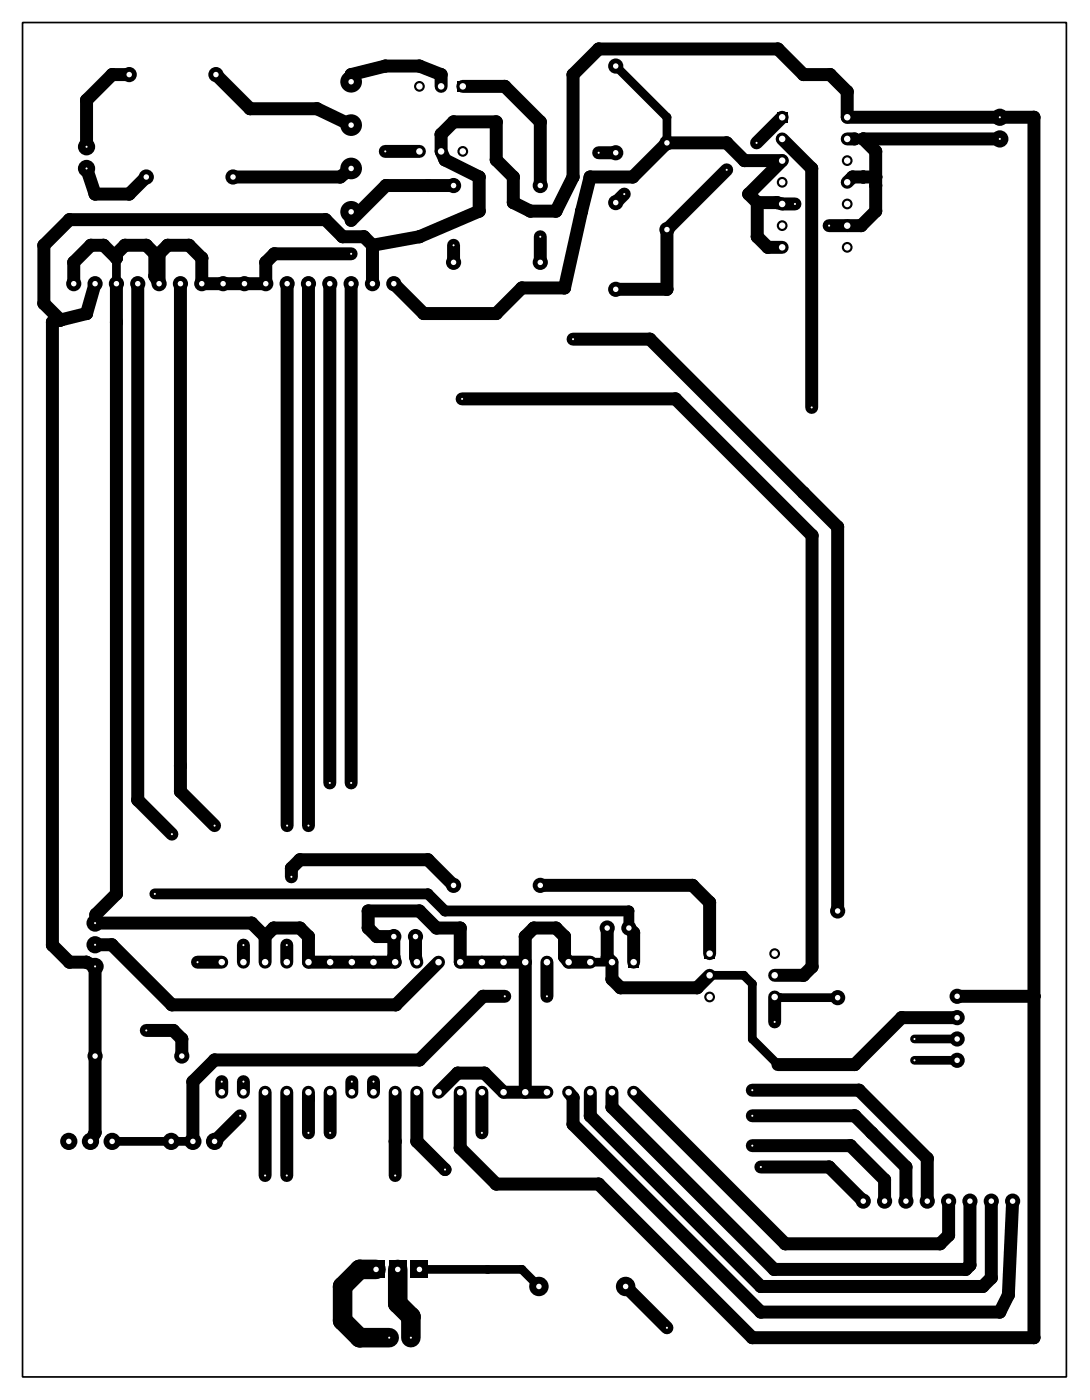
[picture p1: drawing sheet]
<svg xmlns="http://www.w3.org/2000/svg" width="128mm" height="164mm" viewBox="0 0 128 164" stroke-linecap="round" stroke-linejoin="round" font-family="sans-serif">
<g fill="none" stroke="#000" stroke-width="1.5">
<path d="M10.1 19.7l1 3h4l2-2M15.1 8.7h-2l-3 3v5.5M25.3 8.7l4 4h7.8l4 2M41.1 19.7l-1.2 1h-12.6M41.1 9.6v-.9l4-1h4l2.6 1v1.4M45.1 17.7h4M54.2 10.1h4.9l4.2 4.2v7.4M70.1 17.9h2M85.1 19.9l-7 7v7h-6M91.6 13.7l-3 3M91.6 16.3l3.5 3.4v28M99.3 16.3h.8"/>
<path d="M117.1 16.3h-16l1.5 1.4v7l-1.7 1.7h-3.8M7.1 37.5l-1 .2v73l2 2h2l1 .5v19.5l-.5 1M11.1 33.2l-1 3.5-3 .8M13.6 33.2v71.5l-2.4 2.4-.1 1.1h18.4l1.6 1.5M16.1 33.2v60.5l4 4M21.1 33.2v59.5l4 4M33.6 33.2v63.5M36.1 33.2v63.5M38.6 33.2v58.5M41.1 33.2v58.5M41.1 29.7h-9l-1 1v2.5h-7.5v-3l-1.5-1.5h-2.5l-1 1v3.5l-.5-.9v-2.6l-1-1h-2.5l-1 1v.5l-1.5-1.5h-1.5l-2 2v2.5M43.6 28.7l5.5-1 7-3v-4l-4-2-.4-1v-2l1.4-1.4h5v4.4l2 2v3l2 1h3l2-4v-12l3-3h21l3 3h3.2l2 2v3h21.8v143h-33l-18-18h-12l-4.2-4.2v-6.5"/>
<path d="M43.6 28.7v4.5M43.6 28.7l-1-1h-2.5l-2-2h-30l-3 3v6.9l2 1.9M53.1 21.7h-7.9l-4.1 4.1M53.1 28.7v2M63.3 27.7v3M67.1 39.7h9l22 22v45M73.1 22.7l-1 1M88.7 23.7l-1-1 3.9-3.9h-4.4l-2.1-2.1h-7l-4 4h-5l-1 4-2 9h-5l-3 3h-8.5l-3.5-3.5M88.7 23.7v4l1.3 1.3h1.6M88.7 23.7h2.3l.6 .2h1.5M102.6 20.7h-2.7l-.6 .7M54.1 46.7h25l16 16v50.6l-1 1h-3.3"/>
<path d="M11.1 110.7h2l7 7h26.3l5-5M23.1 112.7h2.9M28.5 110.7v2M31.1 109.7l1-1h3l1 1v3h10.2l-.2-.6v-2.4h-2l-1-1v-2h6l2 2h2.8v4h7.6M31.1 109.7v3M33.6 110.7v2M34.1 102.7v-1l1-1h15l3 3M48.7 109.7v2.4l.1 .6M59.1 116.7h-2.5l-7.5 7.5h-24l-2.5 2.5v7M63.3 103.7h17.8l2 2v6M64.1 112.7v4M69.2 112.7h-2.6l-.5-.6v-2.4l-1-1h-2.6l-1 1v18.3"/>
<path d="M71.1 108.7v3.5l.6 .5v2l1 1h9l1.4-1.4M73.7 108.7l.5 .6v3.4M90.8 116.8v2.9M112.1 119.2h-6.5l-5.5 5.5h-9M112.1 116.7h9M17.1 120.7h3.2l1 1v2M26 126.7v1.3M28.1 130.7l-3 3M28.5 126.7v1.3M31.1 128v9.7M33.6 128v9.7M36.1 128v4.7"/>
<path d="M38.7 128v4.7M41.2 126.7v1.3M43.8 126.7v1.3M46.3 128v9.7M48.8 128v5.7l3.3 3.3M51.4 128l2.2-2.3h3.2l2.2 2.3h5.1M56.5 128v4.7M66.6 128l.5 .6v3.1l22 22h28l1-2 .5-11M69.2 128v2.8l19.9 19.9h26l1-1v-9M71.7 128v1.7l19 19h22.4l.5-.5v-7.5M74.2 128l17.8 17.7h18.1l1-1v-4M88.1 134.2h11.5l4 4v2.5"/>
<path d="M88.1 130.7h12l6 6v4M88.1 127.7h12.5l8 8v5M89.1 136.7h8l4 4M73.3 150.7l4.8 4.9"/>
</g>
<g fill="#000">
<circle cx="10.1" cy="11.7" r=".76"/>
<circle cx="13.1" cy="8.7" r=".76"/>
<circle cx="29.3" cy="12.7" r=".76"/>
<circle cx="37.1" cy="12.7" r=".76"/>
<circle cx="41.1" cy="8.7" r=".76"/>
<circle cx="45.1" cy="7.7" r=".76"/>
<circle cx="49.1" cy="7.7" r=".76"/>
<circle cx="51.7" cy="15.7" r=".76"/>
<circle cx="51.7" cy="8.7" r=".76"/>
<circle cx="52.1" cy="18.7" r=".76"/>
<circle cx="53.1" cy="14.3" r=".76"/>
<circle cx="58.1" cy="18.7" r=".76"/>
<circle cx="58.1" cy="14.3" r=".76"/>
<circle cx="59.1" cy="10.1" r=".76"/>
<circle cx="63.3" cy="14.3" r=".76"/>
<circle cx="67.1" cy="8.7" r=".76"/>
<circle cx="70.1" cy="5.7" r=".76"/>
<circle cx="78.1" cy="13.7" r=".51"/>
<circle cx="85.1" cy="16.7" r=".76"/>
<circle cx="85.1" cy="19.9" r=".38"/>
<circle cx="87.2" cy="18.8" r=".76"/>
<circle cx="91.1" cy="5.7" r=".76"/>
<circle cx="94.1" cy="8.7" r=".76"/>
<circle cx="95.1" cy="19.7" r=".76"/>
<circle cx="97.3" cy="8.7" r=".76"/>
<circle cx="99.3" cy="10.7" r=".76"/>
<circle cx="100.1" cy="16.3" r=".51"/>
<circle cx="100.1" cy="16.3" r=".76"/>
<circle cx="101.1" cy="16.3" r=".51"/>
<circle cx="101.1" cy="16.3" r=".76"/>
<circle cx="102.6" cy="17.7" r=".76"/>
<circle cx="121.1" cy="13.7" r=".76"/>
<circle cx="5.1" cy="35.6" r=".76"/>
<circle cx="5.1" cy="28.7" r=".76"/>
<circle cx="6.1" cy="37.7" r=".76"/>
<circle cx="7.1" cy="37.5" r=".76"/>
<circle cx="8.1" cy="25.7" r=".76"/>
<circle cx="8.6" cy="30.7" r=".76"/>
<circle cx="10.1" cy="36.7" r=".76"/>
<circle cx="10.6" cy="28.7" r=".76"/>
<circle cx="11.1" cy="22.7" r=".76"/>
<circle cx="12.1" cy="28.7" r=".76"/>
<circle cx="13.6" cy="30.2" r=".51"/>
<circle cx="13.6" cy="30.2" r=".76"/>
<circle cx="13.6" cy="29.7" r=".76"/>
<circle cx="13.6" cy="37.7" r=".76"/>
<circle cx="14.6" cy="28.7" r=".76"/>
<circle cx="15.1" cy="22.7" r=".76"/>
<circle cx="17.1" cy="28.7" r=".76"/>
<circle cx="18.1" cy="29.7" r=".76"/>
<circle cx="18.1" cy="32.4" r=".76"/>
<circle cx="18.6" cy="29.7" r=".76"/>
<circle cx="19.6" cy="28.7" r=".76"/>
<circle cx="22.1" cy="28.7" r=".76"/>
<circle cx="23.6" cy="30.2" r=".76"/>
<circle cx="31.1" cy="30.7" r=".76"/>
<circle cx="32.1" cy="29.7" r=".76"/>
<circle cx="38.1" cy="25.7" r=".76"/>
<circle cx="39.9" cy="20.7" r=".76"/>
<circle cx="40.1" cy="27.7" r=".76"/>
<circle cx="41.1" cy="25.8" r=".51"/>
<circle cx="41.1" cy="25.8" r=".76"/>
<circle cx="42.6" cy="27.7" r=".76"/>
<circle cx="43.6" cy="28.7" r=".76"/>
<circle cx="45.2" cy="21.7" r=".76"/>
<circle cx="49.1" cy="27.7" r=".76"/>
<circle cx="49.6" cy="36.7" r=".76"/>
<circle cx="50.1" cy="21.7" r=".76"/>
<circle cx="56.1" cy="20.7" r=".76"/>
<circle cx="56.1" cy="24.7" r=".76"/>
<circle cx="58.1" cy="36.7" r=".76"/>
<circle cx="60.1" cy="20.7" r=".76"/>
<circle cx="60.1" cy="23.7" r=".76"/>
<circle cx="61.1" cy="33.7" r=".76"/>
<circle cx="62.1" cy="24.7" r=".76"/>
<circle cx="65.1" cy="24.7" r=".76"/>
<circle cx="66.1" cy="33.7" r=".76"/>
<circle cx="67.1" cy="20.7" r=".76"/>
<circle cx="68.1" cy="24.7" r=".76"/>
<circle cx="69.1" cy="20.7" r=".76"/>
<circle cx="74.1" cy="20.7" r=".76"/>
<circle cx="76.1" cy="39.7" r=".76"/>
<circle cx="78.1" cy="33.9" r=".76"/>
<circle cx="87.7" cy="22.7" r=".76"/>
<circle cx="88.7" cy="27.7" r=".76"/>
<circle cx="88.7" cy="23.7" r=".76"/>
<circle cx="90" cy="29" r=".76"/>
<circle cx="91" cy="23.7" r=".76"/>
<circle cx="99.9" cy="20.7" r=".76"/>
<circle cx="100.9" cy="26.4" r=".76"/>
<circle cx="101.1" cy="20.7" r=".76"/>
<circle cx="102.6" cy="21.7" r=".76"/>
<circle cx="102.6" cy="20.7" r=".76"/>
<circle cx="102.6" cy="24.7" r=".76"/>
<circle cx="79.1" cy="46.7" r=".76"/>
<circle cx="94.1" cy="57.7" r=".76"/>
<circle cx="95.1" cy="62.7" r=".76"/>
<circle cx="98.1" cy="61.7" r=".76"/>
<circle cx="16.1" cy="93.7" r=".76"/>
<circle cx="21.1" cy="92.7" r=".76"/>
<circle cx="21.1" cy="89.7" r=".76"/>
<circle cx="6.1" cy="110.7" r=".76"/>
<circle cx="8.1" cy="112.7" r=".76"/>
<circle cx="10.1" cy="112.7" r=".76"/>
<circle cx="11.2" cy="107.1" r=".76"/>
<circle cx="13.1" cy="110.7" r=".76"/>
<circle cx="13.6" cy="104.7" r=".76"/>
<circle cx="20.1" cy="117.7" r=".76"/>
<circle cx="29.5" cy="108.2" r=".76"/>
<circle cx="31.1" cy="109.7" r=".76"/>
<circle cx="32.1" cy="108.7" r=".76"/>
<circle cx="34.1" cy="101.7" r=".76"/>
<circle cx="35.1" cy="100.7" r=".76"/>
<circle cx="35.1" cy="108.7" r=".76"/>
<circle cx="36.1" cy="109.7" r=".76"/>
<circle cx="43.1" cy="108.7" r=".76"/>
<circle cx="43.1" cy="106.7" r=".76"/>
<circle cx="44.1" cy="109.7" r=".76"/>
<circle cx="46.1" cy="112.1" r=".76"/>
<circle cx="46.4" cy="117.7" r=".76"/>
<circle cx="48.7" cy="112.1" r=".76"/>
<circle cx="49.1" cy="106.7" r=".76"/>
<circle cx="50.1" cy="100.7" r=".76"/>
<circle cx="50.1" cy="104.7" r=".63"/>
<circle cx="51.1" cy="108.7" r=".76"/>
<circle cx="52.1" cy="106.7" r=".63"/>
<circle cx="53.9" cy="108.7" r=".76"/>
<circle cx="56.6" cy="116.7" r=".76"/>
<circle cx="61.5" cy="109.7" r=".76"/>
<circle cx="62.5" cy="108.7" r=".76"/>
<circle cx="65.1" cy="108.7" r=".76"/>
<circle cx="66.1" cy="112.1" r=".76"/>
<circle cx="66.1" cy="109.7" r=".76"/>
<circle cx="71.1" cy="112.2" r=".76"/>
<circle cx="71.7" cy="114.7" r=".76"/>
<circle cx="72.7" cy="115.7" r=".76"/>
<circle cx="73.7" cy="106.7" r=".63"/>
<circle cx="74.2" cy="109.3" r=".76"/>
<circle cx="81.1" cy="103.7" r=".76"/>
<circle cx="81.7" cy="115.7" r=".76"/>
<circle cx="83.1" cy="105.7" r=".76"/>
<circle cx="87.1" cy="114.3" r=".51"/>
<circle cx="88.1" cy="115.3" r=".51"/>
<circle cx="91.4" cy="116.9" r=".51"/>
<circle cx="94.1" cy="114.3" r=".76"/>
<circle cx="95.1" cy="113.3" r=".76"/>
<circle cx="105.6" cy="119.2" r=".76"/>
<circle cx="121.1" cy="116.7" r=".76"/>
<circle cx="11.1" cy="132.7" r=".76"/>
<circle cx="20.3" cy="120.7" r=".76"/>
<circle cx="21.3" cy="121.7" r=".76"/>
<circle cx="22.6" cy="126.7" r=".76"/>
<circle cx="25.1" cy="124.2" r=".76"/>
<circle cx="36.1" cy="128.7" r=".76"/>
<circle cx="46.3" cy="133.7" r=".76"/>
<circle cx="48.8" cy="133.7" r=".76"/>
<circle cx="49.1" cy="124.2" r=".76"/>
<circle cx="52.1" cy="137" r=".76"/>
<circle cx="53.6" cy="125.7" r=".76"/>
<circle cx="53.9" cy="134.5" r=".76"/>
<circle cx="56.8" cy="125.7" r=".76"/>
<circle cx="58.1" cy="138.7" r=".76"/>
<circle cx="67.1" cy="131.7" r=".76"/>
<circle cx="67.1" cy="128.6" r=".76"/>
<circle cx="69.2" cy="130.8" r=".76"/>
<circle cx="70.1" cy="138.7" r=".76"/>
<circle cx="71.7" cy="129.7" r=".76"/>
<circle cx="88.1" cy="121.7" r=".51"/>
<circle cx="97.1" cy="136.7" r=".76"/>
<circle cx="99.6" cy="134.2" r=".76"/>
<circle cx="100.1" cy="130.7" r=".76"/>
<circle cx="100.1" cy="124.7" r=".76"/>
<circle cx="100.6" cy="127.7" r=".76"/>
<circle cx="102.1" cy="132.7" r=".76"/>
<circle cx="103.6" cy="138.2" r=".76"/>
<circle cx="106.1" cy="136.7" r=".76"/>
<circle cx="108.6" cy="135.7" r=".76"/>
<circle cx="40.1" cy="154.7" r="1.14"/>
<circle cx="40.1" cy="150.7" r="1.14"/>
<circle cx="42.1" cy="156.7" r="1.14"/>
<circle cx="42.1" cy="148.7" r="1.14"/>
<circle cx="46.6" cy="152.7" r="1.14"/>
<circle cx="48.1" cy="154.3" r="1.14"/>
<circle cx="57.1" cy="148.7" r=".51"/>
<circle cx="61.1" cy="148.7" r=".51"/>
<circle cx="88.1" cy="156.7" r=".76"/>
<circle cx="89.1" cy="153.7" r=".76"/>
<circle cx="89.1" cy="150.7" r=".76"/>
<circle cx="90.7" cy="148.7" r=".76"/>
<circle cx="92" cy="145.7" r=".76"/>
<circle cx="110.1" cy="145.7" r=".76"/>
<circle cx="111.1" cy="144.7" r=".76"/>
<circle cx="113.1" cy="148.7" r=".76"/>
<circle cx="113.6" cy="148.2" r=".76"/>
<circle cx="115.1" cy="150.7" r=".76"/>
<circle cx="116.1" cy="149.7" r=".76"/>
<circle cx="117.1" cy="153.7" r=".76"/>
<circle cx="118.1" cy="151.7" r=".76"/>
<circle cx="121.1" cy="156.7" r=".76"/>
</g>
<path d="M72.1 7.7l6 6v3M100.1 16.3h1M13.6 30.2v3M41.1 24.8v1M69.2 112.7h2.5M83.1 114.3h4l1 1v6.4l3 3M90.8 116.8l.6 .1h6.7M13.1 133.7h9.5M107.1 121.7h5M107.1 124.2h5M49.1 148.7h12l2 2" fill="none" stroke="#000" stroke-width="1"/>
<path d="M44.1 148.7h-2l-2 2v4l2 2h3.5M46.6 148.7v4l1.5 1.6v2.4" fill="none" stroke="#000" stroke-width="2.3"/>
<path d="M18.1 104.7h32l2 2h21.6v2" fill="none" stroke="#000" stroke-width="1.3"/>
<circle cx="85.1" cy="19.9" r=".12" fill="#fff"/>
<circle cx="88.6" cy="16.7" r=".38" fill="#000"/>
<circle cx="88.6" cy="16.7" r=".12" fill="#fff"/>
<circle cx="41.1" cy="29.7" r=".38" fill="#000"/>
<circle cx="41.1" cy="29.7" r=".12" fill="#fff"/>
<circle cx="20.1" cy="97.7" r=".38" fill="#000"/>
<circle cx="20.1" cy="97.7" r=".12" fill="#fff"/>
<circle cx="25.1" cy="96.7" r=".38" fill="#000"/>
<circle cx="25.1" cy="96.7" r=".12" fill="#fff"/>
<circle cx="33.6" cy="96.7" r=".38" fill="#000"/>
<circle cx="33.6" cy="96.7" r=".12" fill="#fff"/>
<circle cx="36.1" cy="96.7" r=".38" fill="#000"/>
<circle cx="36.1" cy="96.7" r=".12" fill="#fff"/>
<circle cx="38.6" cy="91.7" r=".38" fill="#000"/>
<circle cx="38.6" cy="91.7" r=".12" fill="#fff"/>
<circle cx="41.1" cy="91.7" r=".38" fill="#000"/>
<circle cx="41.1" cy="91.7" r=".12" fill="#fff"/>
<circle cx="93.1" cy="23.9" r=".38" fill="#000"/>
<circle cx="93.1" cy="23.9" r=".12" fill="#fff"/>
<circle cx="97.1" cy="26.4" r=".38" fill="#000"/>
<circle cx="97.1" cy="26.4" r=".12" fill="#fff"/>
<circle cx="89.1" cy="136.7" r=".38" fill="#000"/>
<circle cx="89.1" cy="136.7" r=".12" fill="#fff"/>
<circle cx="46.3" cy="137.7" r=".38" fill="#000"/>
<circle cx="46.3" cy="137.7" r=".12" fill="#fff"/>
<circle cx="88.1" cy="134.2" r=".38" fill="#000"/>
<circle cx="88.1" cy="134.2" r=".12" fill="#fff"/>
<circle cx="88.1" cy="130.7" r=".38" fill="#000"/>
<circle cx="88.1" cy="130.7" r=".12" fill="#fff"/>
<circle cx="33.6" cy="137.7" r=".38" fill="#000"/>
<circle cx="33.6" cy="137.7" r=".12" fill="#fff"/>
<circle cx="31.1" cy="137.7" r=".38" fill="#000"/>
<circle cx="31.1" cy="137.7" r=".12" fill="#fff"/>
<circle cx="88.1" cy="127.7" r=".38" fill="#000"/>
<circle cx="88.1" cy="127.7" r=".12" fill="#fff"/>
<circle cx="52.1" cy="137" r=".38" fill="#000"/>
<circle cx="52.1" cy="137" r=".12" fill="#fff"/>
<circle cx="67.1" cy="39.7" r=".38" fill="#000"/>
<circle cx="67.1" cy="39.7" r=".12" fill="#fff"/>
<circle cx="45.1" cy="17.7" r=".38" fill="#000"/>
<circle cx="45.1" cy="17.7" r=".12" fill="#fff"/>
<circle cx="34.1" cy="102.7" r=".38" fill="#000"/>
<circle cx="34.1" cy="102.7" r=".12" fill="#fff"/>
<circle cx="18.1" cy="104.7" r=".38" fill="#000"/>
<circle cx="18.1" cy="104.7" r=".12" fill="#fff"/>
<circle cx="54.1" cy="46.7" r=".38" fill="#000"/>
<circle cx="54.1" cy="46.7" r=".12" fill="#fff"/>
<circle cx="36.1" cy="132.7" r=".38" fill="#000"/>
<circle cx="36.1" cy="132.7" r=".12" fill="#fff"/>
<circle cx="38.7" cy="132.7" r=".38" fill="#000"/>
<circle cx="38.7" cy="132.7" r=".12" fill="#fff"/>
<circle cx="107.1" cy="121.7" r=".38" fill="#000"/>
<circle cx="107.1" cy="121.7" r=".12" fill="#fff"/>
<circle cx="107.1" cy="124.2" r=".38" fill="#000"/>
<circle cx="107.1" cy="124.2" r=".12" fill="#fff"/>
<circle cx="78.1" cy="155.6" r=".38" fill="#000"/>
<circle cx="78.1" cy="155.6" r=".12" fill="#fff"/>
<circle cx="90.8" cy="119.7" r=".38" fill="#000"/>
<circle cx="90.8" cy="119.7" r=".12" fill="#fff"/>
<circle cx="95.1" cy="47.7" r=".38" fill="#000"/>
<circle cx="95.1" cy="47.7" r=".12" fill="#fff"/>
<circle cx="56.5" cy="132.7" r=".38" fill="#000"/>
<circle cx="56.5" cy="132.7" r=".12" fill="#fff"/>
<circle cx="63.3" cy="27.7" r=".38" fill="#000"/>
<circle cx="63.3" cy="27.7" r=".12" fill="#fff"/>
<circle cx="53.1" cy="28.7" r=".38" fill="#000"/>
<circle cx="53.1" cy="28.7" r=".12" fill="#fff"/>
<circle cx="73.1" cy="22.7" r=".38" fill="#000"/>
<circle cx="73.1" cy="22.7" r=".12" fill="#fff"/>
<circle cx="70.1" cy="17.9" r=".38" fill="#000"/>
<circle cx="70.1" cy="17.9" r=".12" fill="#fff"/>
<circle cx="17.1" cy="120.7" r=".38" fill="#000"/>
<circle cx="17.1" cy="120.7" r=".12" fill="#fff"/>
<circle cx="64.1" cy="116.7" r=".38" fill="#000"/>
<circle cx="64.1" cy="116.7" r=".12" fill="#fff"/>
<circle cx="59.1" cy="116.7" r=".38" fill="#000"/>
<circle cx="59.1" cy="116.7" r=".12" fill="#fff"/>
<circle cx="28.1" cy="130.7" r=".38" fill="#000"/>
<circle cx="28.1" cy="130.7" r=".12" fill="#fff"/>
<circle cx="23.1" cy="112.7" r=".38" fill="#000"/>
<circle cx="23.1" cy="112.7" r=".12" fill="#fff"/>
<circle cx="28.5" cy="110.7" r=".38" fill="#000"/>
<circle cx="28.5" cy="110.7" r=".12" fill="#fff"/>
<circle cx="33.6" cy="110.7" r=".38" fill="#000"/>
<circle cx="33.6" cy="110.7" r=".12" fill="#fff"/>
<circle cx="26" cy="126.7" r=".38" fill="#000"/>
<circle cx="26" cy="126.7" r=".12" fill="#fff"/>
<circle cx="28.5" cy="126.7" r=".38" fill="#000"/>
<circle cx="28.5" cy="126.7" r=".12" fill="#fff"/>
<circle cx="41.2" cy="126.7" r=".38" fill="#000"/>
<circle cx="41.2" cy="126.7" r=".12" fill="#fff"/>
<circle cx="43.8" cy="126.7" r=".38" fill="#000"/>
<circle cx="43.8" cy="126.7" r=".12" fill="#fff"/>
<circle cx="41.1" cy="24.8" r="1.27" fill="#000"/>
<circle cx="41.1" cy="24.8" r=".32" fill="#fff"/>
<circle cx="41.1" cy="9.6" r="1.27" fill="#000"/>
<circle cx="41.1" cy="9.6" r=".32" fill="#fff"/>
<circle cx="41.1" cy="19.7" r="1.27" fill="#000"/>
<circle cx="41.1" cy="19.7" r=".32" fill="#fff"/>
<circle cx="41.1" cy="14.7" r="1.27" fill="#000"/>
<circle cx="41.1" cy="14.7" r=".32" fill="#fff"/>
<path d="M73.6 112.1h1.3v1.3h-1.3z" fill="#000"/>
<circle cx="74.2" cy="112.7" r=".38" fill="#fff"/>
<circle cx="71.7" cy="112.7" r=".63" fill="#000"/>
<circle cx="71.7" cy="112.7" r=".38" fill="#fff"/>
<circle cx="69.2" cy="112.7" r=".63" fill="#000"/>
<circle cx="69.2" cy="112.7" r=".38" fill="#fff"/>
<circle cx="66.6" cy="112.7" r=".63" fill="#000"/>
<circle cx="66.6" cy="112.7" r=".38" fill="#fff"/>
<circle cx="64.1" cy="112.7" r=".63" fill="#000"/>
<circle cx="64.1" cy="112.7" r=".38" fill="#fff"/>
<circle cx="61.5" cy="112.7" r=".63" fill="#000"/>
<circle cx="61.5" cy="112.7" r=".38" fill="#fff"/>
<circle cx="59" cy="112.7" r=".63" fill="#000"/>
<circle cx="59" cy="112.7" r=".38" fill="#fff"/>
<circle cx="56.5" cy="112.7" r=".63" fill="#000"/>
<circle cx="56.5" cy="112.7" r=".38" fill="#fff"/>
<circle cx="53.9" cy="112.7" r=".63" fill="#000"/>
<circle cx="53.9" cy="112.7" r=".38" fill="#fff"/>
<circle cx="51.4" cy="112.7" r=".63" fill="#000"/>
<circle cx="51.4" cy="112.7" r=".38" fill="#fff"/>
<circle cx="48.8" cy="112.7" r=".63" fill="#000"/>
<circle cx="48.8" cy="112.7" r=".38" fill="#fff"/>
<circle cx="46.3" cy="112.7" r=".63" fill="#000"/>
<circle cx="46.3" cy="112.7" r=".38" fill="#fff"/>
<circle cx="43.8" cy="112.7" r=".63" fill="#000"/>
<circle cx="43.8" cy="112.7" r=".38" fill="#fff"/>
<circle cx="41.2" cy="112.7" r=".63" fill="#000"/>
<circle cx="41.2" cy="112.7" r=".38" fill="#fff"/>
<circle cx="38.7" cy="112.7" r=".63" fill="#000"/>
<circle cx="38.7" cy="112.7" r=".38" fill="#fff"/>
<circle cx="36.1" cy="112.7" r=".63" fill="#000"/>
<circle cx="36.1" cy="112.7" r=".38" fill="#fff"/>
<circle cx="33.6" cy="112.7" r=".63" fill="#000"/>
<circle cx="33.6" cy="112.7" r=".38" fill="#fff"/>
<circle cx="31.1" cy="112.7" r=".63" fill="#000"/>
<circle cx="31.1" cy="112.7" r=".38" fill="#fff"/>
<circle cx="28.5" cy="112.7" r=".63" fill="#000"/>
<circle cx="28.5" cy="112.7" r=".38" fill="#fff"/>
<circle cx="26" cy="112.7" r=".63" fill="#000"/>
<circle cx="26" cy="112.7" r=".38" fill="#fff"/>
<circle cx="26" cy="128" r=".63" fill="#000"/>
<circle cx="26" cy="128" r=".38" fill="#fff"/>
<circle cx="28.5" cy="128" r=".63" fill="#000"/>
<circle cx="28.5" cy="128" r=".38" fill="#fff"/>
<circle cx="31.1" cy="128" r=".63" fill="#000"/>
<circle cx="31.1" cy="128" r=".38" fill="#fff"/>
<circle cx="33.6" cy="128" r=".63" fill="#000"/>
<circle cx="33.6" cy="128" r=".38" fill="#fff"/>
<circle cx="36.1" cy="128" r=".63" fill="#000"/>
<circle cx="36.1" cy="128" r=".38" fill="#fff"/>
<circle cx="38.7" cy="128" r=".63" fill="#000"/>
<circle cx="38.7" cy="128" r=".38" fill="#fff"/>
<circle cx="41.2" cy="128" r=".63" fill="#000"/>
<circle cx="41.2" cy="128" r=".38" fill="#fff"/>
<circle cx="43.8" cy="128" r=".63" fill="#000"/>
<circle cx="43.8" cy="128" r=".38" fill="#fff"/>
<circle cx="46.3" cy="128" r=".63" fill="#000"/>
<circle cx="46.3" cy="128" r=".38" fill="#fff"/>
<circle cx="48.8" cy="128" r=".63" fill="#000"/>
<circle cx="48.8" cy="128" r=".38" fill="#fff"/>
<circle cx="51.4" cy="128" r=".63" fill="#000"/>
<circle cx="51.4" cy="128" r=".38" fill="#fff"/>
<circle cx="53.9" cy="128" r=".63" fill="#000"/>
<circle cx="53.9" cy="128" r=".38" fill="#fff"/>
<circle cx="56.5" cy="128" r=".63" fill="#000"/>
<circle cx="56.5" cy="128" r=".38" fill="#fff"/>
<circle cx="59" cy="128" r=".63" fill="#000"/>
<circle cx="59" cy="128" r=".38" fill="#fff"/>
<circle cx="61.5" cy="128" r=".63" fill="#000"/>
<circle cx="61.5" cy="128" r=".38" fill="#fff"/>
<circle cx="64.1" cy="128" r=".63" fill="#000"/>
<circle cx="64.1" cy="128" r=".38" fill="#fff"/>
<circle cx="66.6" cy="128" r=".63" fill="#000"/>
<circle cx="66.6" cy="128" r=".38" fill="#fff"/>
<circle cx="69.2" cy="128" r=".63" fill="#000"/>
<circle cx="69.2" cy="128" r=".38" fill="#fff"/>
<circle cx="71.7" cy="128" r=".63" fill="#000"/>
<circle cx="71.7" cy="128" r=".38" fill="#fff"/>
<circle cx="74.2" cy="128" r=".63" fill="#000"/>
<circle cx="74.2" cy="128" r=".38" fill="#fff"/>
<circle cx="10.1" cy="19.7" r="1.01" fill="#000"/>
<circle cx="10.1" cy="19.7" r=".12" fill="#fff"/>
<circle cx="10.1" cy="17.2" r="1.01" fill="#000"/>
<circle cx="10.1" cy="17.2" r=".12" fill="#fff"/>
<circle cx="17.1" cy="20.7" r=".89" fill="#000"/>
<circle cx="17.1" cy="20.7" r=".32" fill="#fff"/>
<circle cx="27.3" cy="20.7" r=".89" fill="#000"/>
<circle cx="27.3" cy="20.7" r=".32" fill="#fff"/>
<circle cx="15.1" cy="8.7" r=".89" fill="#000"/>
<circle cx="15.1" cy="8.7" r=".32" fill="#fff"/>
<circle cx="25.3" cy="8.7" r=".89" fill="#000"/>
<circle cx="25.3" cy="8.7" r=".32" fill="#fff"/>
<circle cx="53.1" cy="30.7" r=".89" fill="#000"/>
<circle cx="53.1" cy="30.7" r=".32" fill="#fff"/>
<circle cx="63.3" cy="30.7" r=".89" fill="#000"/>
<circle cx="63.3" cy="30.7" r=".32" fill="#fff"/>
<circle cx="53.1" cy="21.7" r=".89" fill="#000"/>
<circle cx="53.1" cy="21.7" r=".32" fill="#fff"/>
<circle cx="63.3" cy="21.7" r=".89" fill="#000"/>
<circle cx="63.3" cy="21.7" r=".32" fill="#fff"/>
<path d="M53.6 9.5h1.2v1.2h-1.2z" fill="#000"/>
<circle cx="54.2" cy="10.1" r=".38" fill="#fff"/>
<circle cx="51.7" cy="10.1" r=".63" fill="#000"/>
<circle cx="51.7" cy="10.1" r=".38" fill="#fff"/>
<circle cx="49.1" cy="10.1" r=".63" fill="#000"/>
<circle cx="49.1" cy="10.1" r=".38" fill="#fff"/>
<circle cx="49.1" cy="17.7" r=".63" fill="#000"/>
<circle cx="49.1" cy="17.7" r=".38" fill="#fff"/>
<circle cx="51.7" cy="17.7" r=".63" fill="#000"/>
<circle cx="51.7" cy="17.7" r=".38" fill="#fff"/>
<circle cx="54.2" cy="17.7" r=".63" fill="#000"/>
<circle cx="54.2" cy="17.7" r=".38" fill="#fff"/>
<circle cx="117.1" cy="13.7" r="1.01" fill="#000"/>
<circle cx="117.1" cy="13.7" r=".12" fill="#fff"/>
<circle cx="117.1" cy="16.3" r="1.01" fill="#000"/>
<circle cx="117.1" cy="16.3" r=".12" fill="#fff"/>
<circle cx="72.1" cy="7.7" r=".89" fill="#000"/>
<circle cx="72.1" cy="7.7" r=".32" fill="#fff"/>
<circle cx="72.1" cy="17.9" r=".89" fill="#000"/>
<circle cx="72.1" cy="17.9" r=".32" fill="#fff"/>
<circle cx="78.1" cy="16.7" r=".89" fill="#000"/>
<circle cx="78.1" cy="16.7" r=".32" fill="#fff"/>
<circle cx="78.1" cy="26.9" r=".89" fill="#000"/>
<circle cx="78.1" cy="26.9" r=".32" fill="#fff"/>
<circle cx="72.1" cy="23.7" r=".89" fill="#000"/>
<circle cx="72.1" cy="23.7" r=".32" fill="#fff"/>
<circle cx="72.1" cy="33.9" r=".89" fill="#000"/>
<circle cx="72.1" cy="33.9" r=".32" fill="#fff"/>
<path d="M91 13.1h1.3v1.3h-1.3z" fill="#000"/>
<circle cx="91.6" cy="13.7" r=".38" fill="#fff"/>
<circle cx="91.6" cy="16.3" r=".63" fill="#000"/>
<circle cx="91.6" cy="16.3" r=".38" fill="#fff"/>
<circle cx="91.6" cy="18.8" r=".63" fill="#000"/>
<circle cx="91.6" cy="18.8" r=".38" fill="#fff"/>
<circle cx="91.6" cy="21.4" r=".63" fill="#000"/>
<circle cx="91.6" cy="21.4" r=".38" fill="#fff"/>
<circle cx="91.6" cy="23.9" r=".63" fill="#000"/>
<circle cx="91.6" cy="23.9" r=".38" fill="#fff"/>
<circle cx="91.6" cy="26.4" r=".63" fill="#000"/>
<circle cx="91.6" cy="26.4" r=".38" fill="#fff"/>
<circle cx="91.6" cy="29" r=".63" fill="#000"/>
<circle cx="91.6" cy="29" r=".38" fill="#fff"/>
<circle cx="99.3" cy="29" r=".63" fill="#000"/>
<circle cx="99.3" cy="29" r=".38" fill="#fff"/>
<circle cx="99.3" cy="26.4" r=".63" fill="#000"/>
<circle cx="99.3" cy="26.4" r=".38" fill="#fff"/>
<circle cx="99.3" cy="23.9" r=".63" fill="#000"/>
<circle cx="99.3" cy="23.9" r=".38" fill="#fff"/>
<circle cx="99.3" cy="21.4" r=".63" fill="#000"/>
<circle cx="99.3" cy="21.4" r=".38" fill="#fff"/>
<circle cx="99.3" cy="18.8" r=".63" fill="#000"/>
<circle cx="99.3" cy="18.8" r=".38" fill="#fff"/>
<circle cx="99.3" cy="16.3" r=".63" fill="#000"/>
<circle cx="99.3" cy="16.3" r=".38" fill="#fff"/>
<circle cx="99.3" cy="13.7" r=".63" fill="#000"/>
<circle cx="99.3" cy="13.7" r=".38" fill="#fff"/>
<circle cx="8.6" cy="33.2" r=".89" fill="#000"/>
<circle cx="8.6" cy="33.2" r=".32" fill="#fff"/>
<circle cx="11.1" cy="33.2" r=".89" fill="#000"/>
<circle cx="11.1" cy="33.2" r=".32" fill="#fff"/>
<circle cx="13.6" cy="33.2" r=".89" fill="#000"/>
<circle cx="13.6" cy="33.2" r=".32" fill="#fff"/>
<circle cx="16.1" cy="33.2" r=".89" fill="#000"/>
<circle cx="16.1" cy="33.2" r=".32" fill="#fff"/>
<circle cx="18.6" cy="33.2" r=".89" fill="#000"/>
<circle cx="18.6" cy="33.2" r=".32" fill="#fff"/>
<circle cx="21.1" cy="33.2" r=".89" fill="#000"/>
<circle cx="21.1" cy="33.2" r=".32" fill="#fff"/>
<circle cx="23.6" cy="33.2" r=".89" fill="#000"/>
<circle cx="23.6" cy="33.2" r=".32" fill="#fff"/>
<circle cx="26.1" cy="33.2" r=".89" fill="#000"/>
<circle cx="26.1" cy="33.2" r=".32" fill="#fff"/>
<circle cx="28.6" cy="33.2" r=".89" fill="#000"/>
<circle cx="28.6" cy="33.2" r=".32" fill="#fff"/>
<circle cx="31.1" cy="33.2" r=".89" fill="#000"/>
<circle cx="31.1" cy="33.2" r=".32" fill="#fff"/>
<circle cx="33.6" cy="33.2" r=".89" fill="#000"/>
<circle cx="33.6" cy="33.2" r=".32" fill="#fff"/>
<circle cx="36.1" cy="33.2" r=".89" fill="#000"/>
<circle cx="36.1" cy="33.2" r=".32" fill="#fff"/>
<circle cx="38.6" cy="33.2" r=".89" fill="#000"/>
<circle cx="38.6" cy="33.2" r=".32" fill="#fff"/>
<circle cx="41.1" cy="33.2" r=".89" fill="#000"/>
<circle cx="41.1" cy="33.2" r=".32" fill="#fff"/>
<circle cx="43.6" cy="33.2" r=".89" fill="#000"/>
<circle cx="43.6" cy="33.2" r=".32" fill="#fff"/>
<circle cx="46.1" cy="33.2" r=".89" fill="#000"/>
<circle cx="46.1" cy="33.2" r=".32" fill="#fff"/>
<circle cx="118.6" cy="140.7" r=".89" fill="#000"/>
<circle cx="118.6" cy="140.7" r=".32" fill="#fff"/>
<circle cx="116.1" cy="140.7" r=".89" fill="#000"/>
<circle cx="116.1" cy="140.7" r=".32" fill="#fff"/>
<circle cx="113.6" cy="140.7" r=".89" fill="#000"/>
<circle cx="113.6" cy="140.7" r=".32" fill="#fff"/>
<circle cx="111.1" cy="140.7" r=".89" fill="#000"/>
<circle cx="111.1" cy="140.7" r=".32" fill="#fff"/>
<circle cx="108.6" cy="140.7" r=".89" fill="#000"/>
<circle cx="108.6" cy="140.7" r=".32" fill="#fff"/>
<circle cx="106.1" cy="140.7" r=".89" fill="#000"/>
<circle cx="106.1" cy="140.7" r=".32" fill="#fff"/>
<circle cx="103.6" cy="140.7" r=".89" fill="#000"/>
<circle cx="103.6" cy="140.7" r=".32" fill="#fff"/>
<circle cx="101.1" cy="140.7" r=".89" fill="#000"/>
<circle cx="101.1" cy="140.7" r=".32" fill="#fff"/>
<circle cx="11.1" cy="113.2" r="1.01" fill="#000"/>
<circle cx="11.1" cy="113.2" r=".12" fill="#fff"/>
<circle cx="11.1" cy="110.7" r="1.01" fill="#000"/>
<circle cx="11.1" cy="110.7" r=".12" fill="#fff"/>
<circle cx="11.1" cy="108.2" r="1.01" fill="#000"/>
<circle cx="11.1" cy="108.2" r=".12" fill="#fff"/>
<circle cx="48.1" cy="156.7" r="1.01" fill="#000"/>
<circle cx="48.1" cy="156.7" r=".12" fill="#fff"/>
<circle cx="45.6" cy="156.7" r="1.01" fill="#000"/>
<circle cx="45.6" cy="156.7" r=".12" fill="#fff"/>
<path d="M43 147.7h2.1v2h-2.1z" fill="#000"/>
<circle cx="44.1" cy="148.7" r=".32" fill="#fff"/>
<path d="M45.6 147.7h2v2h-2z" fill="#000"/>
<circle cx="46.6" cy="148.7" r=".32" fill="#fff"/>
<path d="M48.1 147.7h2v2h-2z" fill="#000"/>
<circle cx="49.1" cy="148.7" r=".32" fill="#fff"/>
<circle cx="112.1" cy="116.7" r=".89" fill="#000"/>
<circle cx="112.1" cy="116.7" r=".32" fill="#fff"/>
<circle cx="112.1" cy="119.2" r=".89" fill="#000"/>
<circle cx="112.1" cy="119.2" r=".32" fill="#fff"/>
<circle cx="112.1" cy="121.7" r=".89" fill="#000"/>
<circle cx="112.1" cy="121.7" r=".32" fill="#fff"/>
<circle cx="112.1" cy="124.2" r=".89" fill="#000"/>
<circle cx="112.1" cy="124.2" r=".32" fill="#fff"/>
<circle cx="71.1" cy="108.7" r=".89" fill="#000"/>
<circle cx="71.1" cy="108.7" r=".32" fill="#fff"/>
<circle cx="73.7" cy="108.7" r=".89" fill="#000"/>
<circle cx="73.7" cy="108.7" r=".32" fill="#fff"/>
<circle cx="46.1" cy="109.7" r=".89" fill="#000"/>
<circle cx="46.1" cy="109.7" r=".32" fill="#fff"/>
<circle cx="48.7" cy="109.7" r=".89" fill="#000"/>
<circle cx="48.7" cy="109.7" r=".32" fill="#fff"/>
<path d="M82.5 111.1h1.3v1.3h-1.3z" fill="#000"/>
<circle cx="83.1" cy="111.7" r=".38" fill="#fff"/>
<circle cx="83.1" cy="114.3" r=".63" fill="#000"/>
<circle cx="83.1" cy="114.3" r=".38" fill="#fff"/>
<circle cx="83.1" cy="116.8" r=".63" fill="#000"/>
<circle cx="83.1" cy="116.8" r=".38" fill="#fff"/>
<circle cx="90.8" cy="116.8" r=".63" fill="#000"/>
<circle cx="90.8" cy="116.8" r=".38" fill="#fff"/>
<circle cx="90.8" cy="114.3" r=".63" fill="#000"/>
<circle cx="90.8" cy="114.3" r=".38" fill="#fff"/>
<circle cx="90.8" cy="111.7" r=".63" fill="#000"/>
<circle cx="90.8" cy="111.7" r=".38" fill="#fff"/>
<circle cx="73.3" cy="150.7" r="1.14" fill="#000"/>
<circle cx="73.3" cy="150.7" r=".32" fill="#fff"/>
<circle cx="63.1" cy="150.7" r="1.14" fill="#000"/>
<circle cx="63.1" cy="150.7" r=".32" fill="#fff"/>
<circle cx="53.1" cy="103.7" r=".89" fill="#000"/>
<circle cx="53.1" cy="103.7" r=".32" fill="#fff"/>
<circle cx="63.3" cy="103.7" r=".89" fill="#000"/>
<circle cx="63.3" cy="103.7" r=".32" fill="#fff"/>
<circle cx="21.3" cy="123.7" r=".89" fill="#000"/>
<circle cx="21.3" cy="123.7" r=".32" fill="#fff"/>
<circle cx="11.1" cy="123.7" r=".89" fill="#000"/>
<circle cx="11.1" cy="123.7" r=".32" fill="#fff"/>
<circle cx="98.1" cy="106.7" r=".89" fill="#000"/>
<circle cx="98.1" cy="106.7" r=".32" fill="#fff"/>
<circle cx="98.1" cy="116.9" r=".89" fill="#000"/>
<circle cx="98.1" cy="116.9" r=".32" fill="#fff"/>
<circle cx="13.1" cy="133.7" r="1.01" fill="#000"/>
<circle cx="13.1" cy="133.7" r=".32" fill="#fff"/>
<circle cx="10.6" cy="133.7" r="1.01" fill="#000"/>
<circle cx="10.6" cy="133.7" r=".32" fill="#fff"/>
<circle cx="8.1" cy="133.7" r="1.01" fill="#000"/>
<circle cx="8.1" cy="133.7" r=".32" fill="#fff"/>
<circle cx="25.1" cy="133.7" r="1.01" fill="#000"/>
<circle cx="25.1" cy="133.7" r=".32" fill="#fff"/>
<circle cx="22.6" cy="133.7" r="1.01" fill="#000"/>
<circle cx="22.6" cy="133.7" r=".32" fill="#fff"/>
<circle cx="20.1" cy="133.7" r="1.01" fill="#000"/>
<circle cx="20.1" cy="133.7" r=".32" fill="#fff"/>
<path d="M2.6 2.6h122.3v158.7h-122.3z" fill="none" stroke="#000" stroke-width=".2"/>
</svg>
